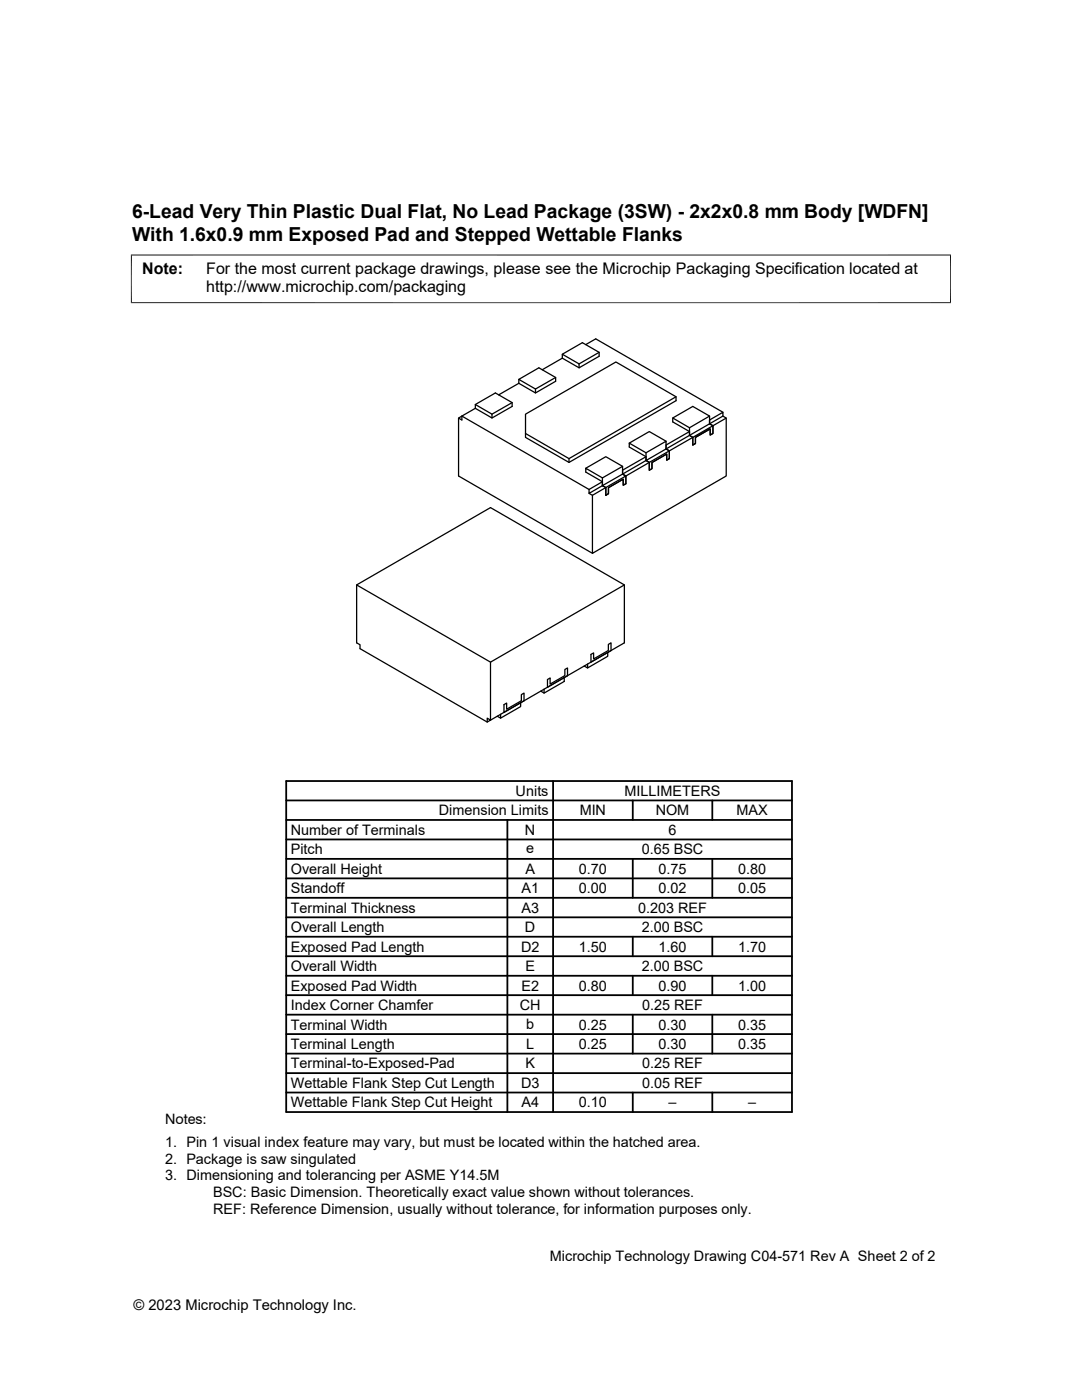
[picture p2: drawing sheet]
<svg xmlns="http://www.w3.org/2000/svg" width="216mm" height="279mm" viewBox="0 0 216 279" stroke-linecap="round" stroke-linejoin="round" font-family="sans-serif">
<defs><g id="words">
<g font-size="3.9">
<text x="26.4" y="43.5">6-Lead Very Thin Plastic Dual Flat, No Lead Package (3SW) - 2x2x0.8 mm Body [WDFN]</text>
<text x="26.4" y="48.1">With 1.6x0.9 mm Exposed Pad and Stepped Wettable Flanks</text>
</g>
<g font-size="3.2">
<text x="28.4" y="54.7">Note:</text>
<text x="41.1" y="58.3">http://www.microchip.com/packaging</text>
<text x="41.1" y="54.7">For the most current package drawings, please see the Microchip Packaging Specification located at</text>
</g>
<g font-size="2.9">
<text x="102.9" y="158.8">Units</text>
<text x="124.6" y="158.8">MILLIMETERS</text>
<text x="58" y="166.6">Number of Terminals</text>
<text x="87.6" y="162.7">Dimension Limits</text>
<text x="104.8" y="166.6">N</text>
<text x="115.7" y="162.7">MIN</text>
<text x="130.8" y="162.7">NOM</text>
<text x="133.4" y="166.6">6</text>
<text x="147" y="162.7">MAX</text>
<text x="58" y="170.5">Pitch</text>
<text x="105" y="170.2">e</text>
<text x="128" y="170.5">0.65 BSC</text>
<text x="58" y="174.4">Overall Height</text>
<text x="58" y="178.3">Standoff</text>
<text x="104.1" y="178.3">A1</text>
<text x="104.8" y="174.4">A</text>
<text x="115.5" y="174.4">0.70</text>
<text x="115.5" y="178.3">0.00</text>
<text x="131.4" y="174.4">0.75</text>
<text x="131.4" y="178.3">0.02</text>
<text x="147.3" y="174.4">0.80</text>
<text x="147.3" y="178.3">0.05</text>
<text x="58" y="182.2">Terminal Thickness</text>
<text x="104.1" y="182.1">A3</text>
<text x="127.3" y="182.2">0.203 REF</text>
<text x="58" y="186">Overall Length</text>
<text x="58" y="189.9">Exposed Pad Length</text>
<text x="104" y="189.9">D2</text>
<text x="104.8" y="186">D</text>
<text x="115.5" y="189.9">1.50</text>
<text x="128" y="186">2.00 BSC</text>
<text x="131.4" y="189.9">1.60</text>
<text x="147.3" y="189.9">1.70</text>
<text x="58" y="193.8">Overall Width</text>
<text x="58" y="197.7">Exposed Pad Width</text>
<text x="104" y="197.7">E2</text>
<text x="104.8" y="193.8">E</text>
<text x="115.5" y="197.7">0.80</text>
<text x="128" y="193.8">2.00 BSC</text>
<text x="131.4" y="197.7">0.90</text>
<text x="147.3" y="197.7">1.00</text>
<text x="58" y="201.6">Index Corner Chamfer</text>
<text x="103.7" y="201.6">CH</text>
<text x="128.1" y="201.6">0.25 REF</text>
<text x="58" y="205.5">Terminal Width</text>
<text x="58" y="209.4">Terminal Length</text>
<text x="105" y="205.4">b</text>
<text x="105" y="209.4">L</text>
<text x="115.5" y="209.4">0.25</text>
<text x="115.5" y="205.5">0.25</text>
<text x="131.4" y="205.5">0.30</text>
<text x="131.4" y="209.4">0.30</text>
<text x="147.3" y="209.4">0.35</text>
<text x="147.3" y="205.5">0.35</text>
<text x="58" y="213.2">Terminal-to-Exposed-Pad</text>
<text x="104.8" y="213.2">K</text>
<text x="128.1" y="213.2">0.25 REF</text>
<text x="58" y="221">Wettable Flank Step Cut Height</text>
<text x="58" y="217.1">Wettable Flank Step Cut Length</text>
<text x="104" y="217.1">D3</text>
<text x="104.1" y="221">A4</text>
<text x="115.5" y="221">0.10</text>
<text x="128.1" y="217.1">0.05 REF</text>
<text x="133.4" y="221">–</text>
<text x="149.3" y="221">–</text>
<text x="32.9" y="224.4">Notes:</text>
<text x="32.9" y="229">1. Pin 1 visual index feature may vary, but must be located within the hatched area.</text>
<text x="32.9" y="232.3">2. Package is saw singulated</text>
<text x="32.9" y="235.6">3. Dimensioning and tolerancing per ASME Y14.5M</text>
<text x="42.5" y="238.9">BSC: Basic Dimension. Theoretically exact value shown without tolerances.</text>
<text x="42.5" y="242.2">REF: Reference Dimension, usually without tolerance, for information purposes only.</text>
<text x="109.7" y="251.7">Microchip Technology Drawing C04-571 Rev A Sheet 2 of 2</text>
<text x="26.6" y="261.3">© 2023 Microchip Technology Inc.</text>
</g>
</g></defs>
<g fill="none" stroke="#000" stroke-width=".25">
<path d="M103.5 75.7v.8M103.5 76.5l3.3 1.9 4.1-2.3v-.8l-4.1 2.3M103.5 76.5l-4 2.3M106.8 77.6v.8M110.9 75.3l-3.4-1.9-4 2.3 3.3 1.9M112.2 70.7l4-2.3 3.3 1.9v.8l-4 2.3-3.3-1.9zM112.2 70.7l3.3 1.9v.8M112.2 71.5l-4 2.3M116.9 68.8l2-1.2 25.4 14.7M119.5 70.3l-4 2.3M134.9 79.2l-21.4 12.3v.8M94.8 80.7l4-2.3 3.4 1.9v.8l-4 2.3-3.4-1.9z"/>
<path d="M94.8 81.5l-2.6 1.5v.8l-.7-.4M94.8 80.7l3.4 2v.7M102.2 80.3l-4 2.4M104.9 82.7l18-10.5 12 7v.8l-21.4 12.3-8.6-5zM104.9 86.5l8.6 5M117.5 97.7l-25.3-14.7-.7 .4v11.6l26.7 15.4M117.5 98.5l.7 .3 2.7-1.5v1.5M120.2 95.4v1.5l4-2.3 .7 .4-4 2.3-.7-.4-2.7 1.6v-.8l2.7-1.6M124.2 93.1l-3.3-2-4 2.4M128.9 90.4v1.5l4-2.3 .7 .4-4 2.3-.7-.4-4.7 2.7v-1.5l-4 2.3-3.3-1.9v.7l3.3 1.9v.8l.7 .4v1.5M128.9 91.1l-4.7 2.7v.8l.7 .4v1.5l-.5 .3v-1.2l-3 1.7v1.2l-.5 .3M132.9 88.1l-3.3-2-4 2.3"/>
<path d="M134.2 83.4l4-2.3 3.4 1.9v1.6l2.7-1.6v-.7l-2.7 1.5v.8l.7 .4v1.5l-.6 .3v-1.2l-2.9 1.7v1.2l-.6 .3v-1.5l-.6-.4v-.8l-3.4-1.9zM137.6 85.4v1.5l.6 .4-4.6 2.7v1.5l-.6 .3v-1.2l-2.9 1.7v1.2l-.5 .3v-1.5l-4.7 2.7v1.5l-.5 .3v-1.2l-3 1.7v1.2l-.5 .3M138.2 87.3l4.1-2.3v1.5l-.6 .3v-1.2l-2.9 1.7v1.2l-.6 .3zM141.6 83l-4 2.4-3.4-2M141.6 84.6l-8.7 5v-1.5l-4 2.3-3.3-2v.8l3.3 1.9v.8l.7 .4v1.5l.5-.3v-1.2l2.9-1.7v1.2l.6-.3v-1.5l-.7-.4v-.8l4.7-2.7M144.3 83l.6 .4-2.6 1.6-.7-.4M144.9 83.4v11.6l-26.7 15.4v-11.6M71.2 116.7l26.7 15.4M124.6 116.7l-26.7 15.4v11.6l-.7 .4v-.8l.7 .4 26.7-15.4v-11.6l-26.7-15.4-26.7 15.4v11.6l.6 .4v.8l25.4 14.6M108.6 137.5v.8M109.2 135.6l.6-.3v1.2l2.9-1.7v-1.2l.5-.3v1.6l-4 2.3zM112.6 135.2v.8l-4 2.3-.7-.4"/>
<path d="M116.6 132.9l.6 .4M117.9 130.6l.5-.3v1.2l3-1.7v-1.2l.5-.3v1.5l-4 2.3zM121.3 130.2v.8l-4.1 2.3v-.8M99.2 142.9l.7 .4M100.6 140.6l.5-.3v1.2l2.9-1.7v-1.2l.6-.3v1.5l-4 2.4zM103.9 140.3v.7l-4 2.3v-.7"/>
</g>
<path d="M26.1 50.9h163.7M26.2 50.8v9.7M189.7 50.8v9.7M26.1 60.4h163.7" fill="none" stroke="#000" stroke-width=".2"/>
<g fill="none" stroke="#000" stroke-width=".36">
<path d="M57.1 159.7h100.9M57.1 155.9h100.9v66h-100.9zM110.4 155.9v66M126.3 159.7v3.9M142.1 159.7v3.9M57.1 175.3h100.9M57.1 171.4h100.9M57.1 167.5h100.9M57.1 163.6h100.9M57.1 179.2h100.9M101.2 163.6v58.3M126.3 171.4v7.8"/>
<path d="M142.1 171.4v7.8M57.1 186.9h100.9M57.1 183.1h100.9M57.1 194.7h100.9M57.1 190.8h100.9M57.1 198.6h100.9M126.3 186.9v3.9M126.3 194.7v3.9M142.1 186.9v3.9M142.1 194.7v3.9M57.1 206.4h100.9M57.1 214.2h100.9"/>
<path d="M57.1 210.3h100.9M57.1 218h100.9M57.1 202.5h100.9M126.3 202.5v7.8M126.3 218v3.9M142.1 202.5v7.8M142.1 218v3.9"/>
</g>
<use href="#words"/>
</svg>
